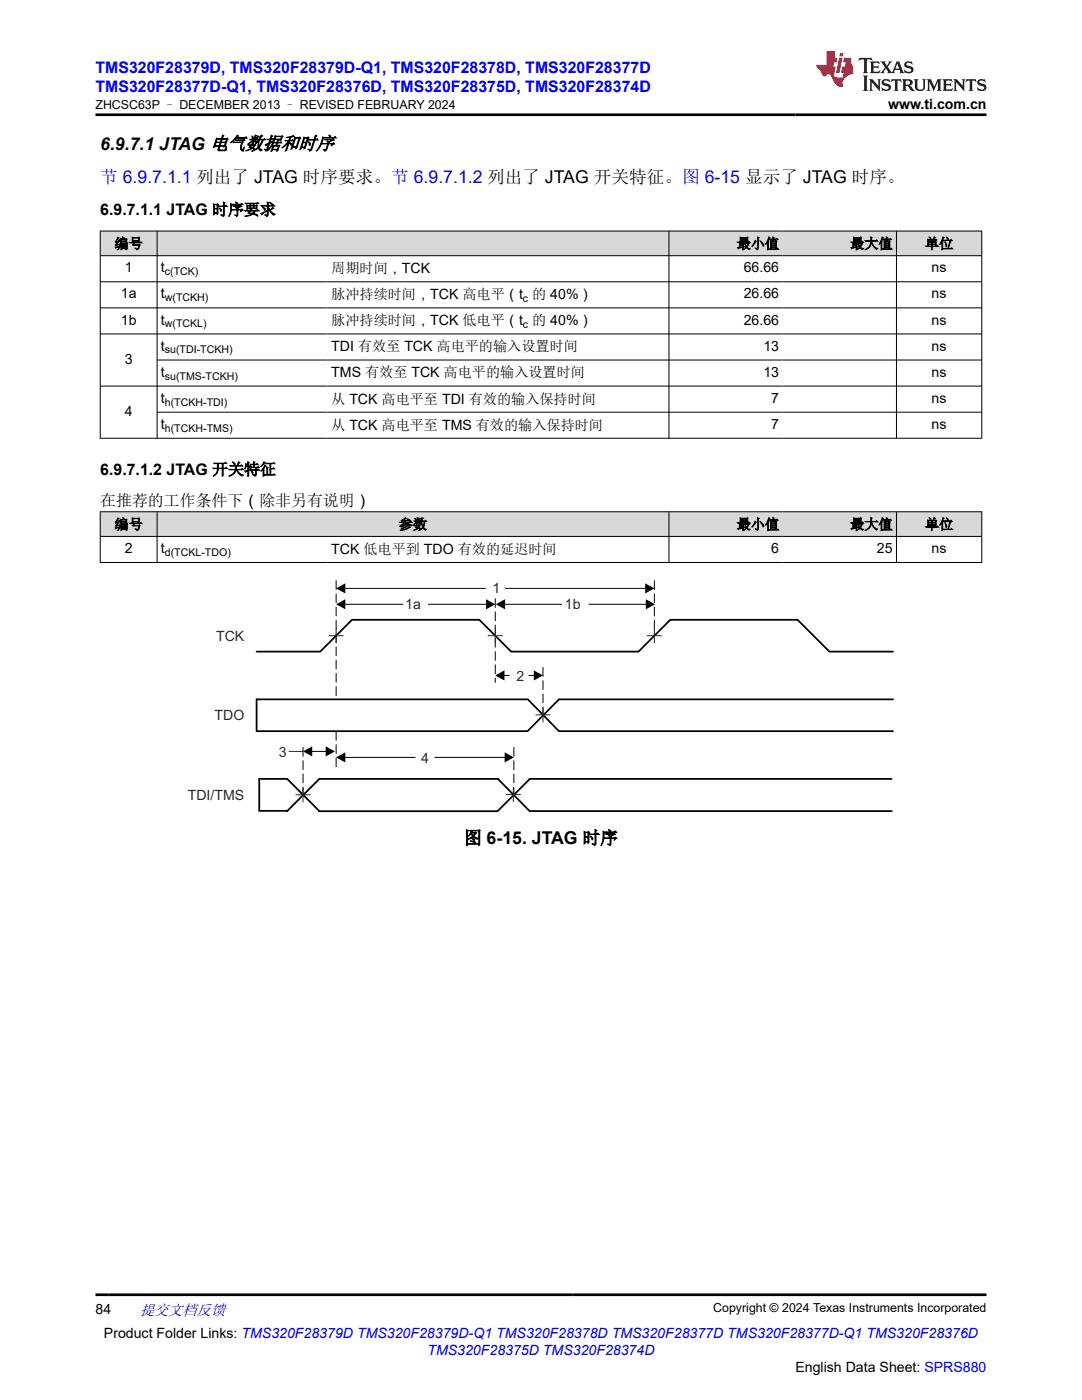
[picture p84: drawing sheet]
<svg xmlns="http://www.w3.org/2000/svg" width="216mm" height="279mm" viewBox="0 0 216 279" stroke-linecap="round" stroke-linejoin="round" font-family="sans-serif">
<defs><g id="words">
<g font-size="3.5">
<text x="20" y="29.8">6.9.7.1 JTAG 电气数据和时序</text>
<text x="92.6" y="168.4">图 6-15. JTAG 时序</text>
</g>
<text font-size="3.5" fill="#00f" x="20" y="36.5">节 6.9.7.1.1 列出了 JTAG 时序要求。节 6.9.7.1.2 列出了 JTAG 开关特征。图 6-15 显示了 JTAG 时序。</text>
<g font-size="3.2" fill="#00f">
<text x="19" y="14.5">TMS320F28379D, TMS320F28379D-Q1, TMS320F28378D, TMS320F28377D</text>
<text x="19" y="18.3">TMS320F28377D-Q1, TMS320F28376D, TMS320F28375D, TMS320F28374D</text>
</g>
<g font-size="3.2">
<text x="20" y="42.9">6.9.7.1.1 JTAG 时序要求</text>
<text x="20" y="94.7">6.9.7.1.2 JTAG 开关特征</text>
<text x="20" y="101">在推荐的工作条件下（除非另有说明）</text>
</g>
<text font-size="3" fill="#00f" x="27.9" y="262.4">提交文档反馈</text>
<g font-size="2.8">
<text x="177.2" y="21.7">www.ti.com.cn</text>
<text x="22.9" y="49.6">编号</text>
<text x="147" y="49.6">最小值</text>
<text x="169.6" y="49.6">最大值</text>
<text x="184.6" y="49.6">单位</text>
<text x="24.1" y="59.6">1a</text>
<text x="24.9" y="54.4">1</text>
<text x="32.1" y="54.4">t</text>
<text x="32.1" y="59.6">t</text>
<text x="66.1" y="54.5">周期时间，TCK</text>
<text x="66.1" y="59.7">脉冲持续时间，TCK 高电平（t 的 40%）</text>
<text x="148.4" y="54.4">66.66</text>
<text x="148.4" y="59.6">26.66</text>
<text x="185.9" y="54.4">ns</text>
<text x="185.9" y="59.6">ns</text>
<text x="24.1" y="64.8">1b</text>
<text x="32.1" y="64.8">t</text>
<text x="66.1" y="64.9">脉冲持续时间，TCK 低电平（t 的 40%）</text>
<text x="148.4" y="64.8">26.66</text>
<text x="185.9" y="64.8">ns</text>
<text x="32.1" y="70">t</text>
<text x="66.1" y="70.1">TDI 有效至 TCK 高电平的输入设置时间</text>
<text x="152.3" y="70">13</text>
<text x="185.9" y="70">ns</text>
<text x="24.9" y="72.6">3</text>
<text x="32.1" y="75.2">t</text>
<text x="66.1" y="75.3">TMS 有效至 TCK 高电平的输入设置时间</text>
<text x="152.3" y="75.2">13</text>
<text x="185.9" y="75.2">ns</text>
<text x="24.9" y="83">4</text>
<text x="32.1" y="80.4">t</text>
<text x="66.1" y="80.5">从 TCK 高电平至 TDI 有效的输入保持时间</text>
<text x="153.9" y="80.4">7</text>
<text x="185.9" y="80.4">ns</text>
<text x="32.1" y="85.6">t</text>
<text x="66.1" y="85.7">从 TCK 高电平至 TMS 有效的输入保持时间</text>
<text x="153.9" y="85.6">7</text>
<text x="185.9" y="85.6">ns</text>
<text x="22.9" y="105.6">编号</text>
<text x="79.6" y="105.6">参数</text>
<text x="147" y="105.6">最小值</text>
<text x="169.6" y="105.6">最大值</text>
<text x="184.6" y="105.6">单位</text>
<text x="24.9" y="110.4">2</text>
<text x="32.1" y="110.4">t</text>
<text x="66.1" y="110.5">TCK 低电平到 TDO 有效的延迟时间</text>
<text x="153.9" y="110.4">6</text>
<text x="175" y="110.4">25</text>
<text x="185.9" y="110.4">ns</text>
<text x="19" y="262.1">84</text>
<text x="20.7" y="266.9">Product Folder Links: TMS320F28379D TMS320F28379D-Q1 TMS320F28378D TMS320F28377D TMS320F28377D-Q1 TMS320F28376D</text>
<text x="158.7" y="273.7">English Data Sheet: SPRS880</text>
</g>
<g font-size="2.8" fill="#2b292a">
<text x="98.3" y="118.4">1</text>
<text x="80.9" y="121.6">1a</text>
<text x="112.7" y="121.6">1b</text>
<text x="43.1" y="127.9">TCK</text>
<text x="103.1" y="135.8">2</text>
<text x="42.8" y="143.8">TDO</text>
<text x="55.6" y="151">3</text>
<text x="84.1" y="152.2">4</text>
<text x="37.5" y="159.6">TDI/TMS</text>
</g>
<text font-size="2.8" fill="#00f" x="85.3" y="270.3">TMS320F28375D TMS320F28374D</text>
<g font-size="2.5">
<text x="19" y="21.8">ZHCSC63P – DECEMBER 2013 – REVISED FEBRUARY 2024</text>
<text x="142.3" y="261.8">Copyright © 2024 Texas Instruments Incorporated</text>
</g>
<g font-size="2.1">
<text x="32.9" y="54.9">c(TCK)</text>
<text x="32.9" y="60.1">w(TCKH)</text>
<text x="32.9" y="65.3">w(TCKL)</text>
<text x="104.4" y="60.3">c</text>
<text x="104.4" y="65.5">c</text>
<text x="32.9" y="70.5">su(TDI-TCKH)</text>
<text x="32.9" y="75.7">su(TMS-TCKH)</text>
<text x="32.9" y="81">h(TCKH-TDI)</text>
<text x="32.9" y="86.2">h(TCKH-TMS)</text>
<text x="32.9" y="111">d(TCKL-TDO)</text>
</g>
</g></defs>
<g fill="#d8d8d8">
<path d="M20 46.1h175.9v4.9h-175.9z" fill-rule="evenodd"/>
<path d="M20.1 46.2h11.2v4.8h-11.2z" fill-rule="evenodd"/>
<path d="M31.4 46.2h102v4.8h-102z" fill-rule="evenodd"/>
<path d="M133.5 46.2h22.7v4.8h-22.7z" fill-rule="evenodd"/>
<path d="M156.2 46.2h22.6v4.8h-22.6z" fill-rule="evenodd"/>
<path d="M178.9 46.2h16.9v4.8h-16.9z" fill-rule="evenodd"/>
</g>
<g fill="none" stroke="#000" stroke-width=".2">
<path d="M19.9 46.1h176.1M19.9 51h176.1M19.9 56.2h176.1M20 46v41.5M31.3 46v41.5M133.5 46v41.5M178.9 46v41.5M195.9 46v41.5M19.9 61.4h176.1M19.9 66.6h176.1M19.9 77.1h176.1M31.3 71.9h164.7"/>
<path d="M19.9 87.5h176.1M31.3 82.3h164.7"/>
</g>
<g fill="#d8d8d8">
<path d="M20 102.1h175.9v5h-175.9z" fill-rule="evenodd"/>
<path d="M20.1 102.2h11.2v4.8h-11.2z" fill-rule="evenodd"/>
<path d="M31.4 102.2h102v4.8h-102z" fill-rule="evenodd"/>
<path d="M133.5 102.2h22.7v4.8h-22.7z" fill-rule="evenodd"/>
<path d="M156.2 102.2h22.6v4.8h-22.6z" fill-rule="evenodd"/>
<path d="M178.9 102.2h16.9v4.8h-16.9z" fill-rule="evenodd"/>
</g>
<path d="M19.9 102.1h176.1M19.9 107.1h176.1M19.9 112.3h176.1M20 102.1v10.2M31.3 102.1v10.2M133.5 102.1v10.2M178.9 102.1v10.2M195.9 102.1v10.2M100.4 134.8h6.4" fill="none" stroke="#000" stroke-width=".2"/>
<path d="M57.7 150h2.8" fill="none" stroke="#2b292a" stroke-width=".2"/>
<path d="M98.8 134.8l1.9-1v2zM106.5 133.8l1.8 1-1.8 1z" fill="#000"/>
<path d="M101.8 133.1h3.6v3.4h-3.6z" fill-rule="evenodd" fill="#fff"/>
<path d="M101.8 133.1h3.6v3.4h-3.6z" fill="none" stroke="#fff" stroke-width=".2"/>
<path d="M68.6 151.2h32.4" fill="none" stroke="#000" stroke-width=".2"/>
<path d="M67.1 151.2l1.8-1.1v2.1zM100.7 150.1l1.8 1.1-1.8 1z" fill="#000"/>
<path d="M83 149.4h3.6v3.5h-3.6z" fill-rule="evenodd" fill="#fff"/>
<path d="M83 149.4h3.6v3.5h-3.6z" fill="none" stroke="#fff" stroke-width=".2"/>
<path d="M51.2 130h12.7l6.3-6.3h25.4l6.4 6.3h25.4l6.3-6.3h25.4l6.4 6.3h12.7M51.2 139.6v6.3M51.2 139.6h54M105.3 139.6l6.2 6.3M178.2 139.6h-66.7l-6.2 6.3M51.2 145.9h54M111.6 145.9h66.6" fill="none" stroke="#000" stroke-width=".35"/>
<path d="M67.1 115.9v23.7M130.6 115.9v10.9M108.3 133.2v9.5M60.5 149.2v9.5M67.1 146v7.4M102.5 149.2v9.4" fill="none" stroke="#000" stroke-width=".2" stroke-dasharray="1.8 .9"/>
<path d="M68.6 117.4h60.4M62 150h3.3" fill="none" stroke="#000" stroke-width=".2"/>
<path d="M67.1 117.4l1.8-1v2zM128.7 116.4l1.9 1-1.9 1zM60.5 150l1.8-1v2zM65 149l1.8 1-1.8 1z" fill="#000"/>
<path d="M97 115.7h3.6v3.4h-3.6z" fill-rule="evenodd" fill="#fff"/>
<path d="M97 115.7v3.4h3.6v-3.4" fill="none" stroke="#fff" stroke-width=".2"/>
<path d="M99.4 155.5l6.3 6.4h72.2M99.5 155.4h-35.8l-6.4 6.5M105.7 155.4h72.2M105.7 155.5l-6.4 6.4h-35.7M51.8 161.8h5.6M63.6 161.8l-6.3-6.4h-5.6v6.4" fill="none" stroke="#000" stroke-width=".35"/>
<path d="M98.8 119.5v16.7" fill="none" stroke="#000" stroke-width=".2" stroke-dasharray="1.8 .9"/>
<path d="M68.6 120.6h28.7" fill="none" stroke="#000" stroke-width=".2"/>
<path d="M67.1 120.6l1.8-1v2zM97 119.6l1.8 1-1.8 1z" fill="#000"/>
<path d="M80.6 118.9h4.7v3.4h-4.7z" fill-rule="evenodd" fill="#fff"/>
<path d="M80.6 118.9h4.7v3.4h-4.7z" fill="none" stroke="#fff" stroke-width=".2"/>
<path d="M100.5 120.6h28.7" fill="none" stroke="#000" stroke-width=".2"/>
<path d="M99 120.6l1.8-1v2zM128.9 119.6l1.8 1-1.8 1z" fill="#000"/>
<path d="M112.3 118.9h5v3.4h-5z" fill-rule="evenodd" fill="#fff"/>
<path d="M112.3 118.9h5v3.4h-5z" fill="none" stroke="#fff" stroke-width=".2"/>
<path d="M65.6 126.9h2.9M67.1 125.4v2.9M97.4 126.9h2.9M98.8 125.4v2.9M129.1 126.9h2.9M130.6 125.4v2.9M59 158.6h2.9M60.5 157.2v2.8M101 158.6h2.9M102.4 157.1v2.9M106.9 142.7h2.9M108.3 141.2v2.9" fill="none" stroke="#2b292a" stroke-width=".2"/>
<path d="M171.5 11.6l-.2 .5 .5-.2h.6v.1v2.2l-.2 .4h1l-.2-.4v-2.2v-.1h.5l.5 .2-.1-.5zM173.6 12.3l.2 .4v1.5l-.2 .4h1.9l.1-.6a1.08 1.08 0 0 1-1.3 .2v-.7h.6l.4 .2v-.7l-.4 .2h-.6v-.5l.2-.2a1 1 0 0 1 1 .3l-.1-.5zM175.7 12.3l.9 1.1-1 1.2h.9l-.2-.2 .5-.8 .4 .8-.2 .2h1.6l-.2-.2 .2-.5h.9l.1 .5-.1 .2h.9l-.2-.3-.8-2h-.5l-.9 2.2-.9-1.1 .9-1.1h-.8l.2 .2-.4 .6-.4-.6 .2-.2zM179 12.7l.4 1h-.7zM180.7 12.4a.65 .65 0 0 0-.2 .7 .65 .65 0 0 0 .6 .5l.6 .1 .1 .3a.79 .79 0 0 1-.7 .4 .79 .79 0 0 1-.7-.5l.1 .7 .2-.1a.93 .93 0 0 0 1.1 .1 .93 .93 0 0 0 .4-1 1.46 1.46 0 0 0-1.2-.6l-.1-.3a1.09 1.09 0 0 1 1.2 .2l-.2-.6-.1 .1-.5-.2zM172.2 15.1l.2 .4v2.2l-.2 .4h1l-.2-.4v-2.2l.2-.4zM173.4 15.8l.2 .4v1.5l-.2 .4h.8l-.3-.4 .1-1.3 1.6 1.8v-2l.2-.4h-.7l.1 .2 .1 1.1-1.2-1.3zM176.2 15.9a.65 .65 0 0 0-.2 .8 .65 .65 0 0 0 .6 .4l.6 .2 .1 .2a.79 .79 0 0 1-.7 .4 .79 .79 0 0 1-.7-.5l.1 .7 .2-.1a.93 .93 0 0 0 1.1 .1 .93 .93 0 0 0 .4-.9 1.46 1.46 0 0 0-1.2-.6l-.1-.4a1.09 1.09 0 0 1 1.2 .2l-.1-.6-.2 .1-.5-.1zM177.9 15.8l-.1 .6a.63 .63 0 0 1 .8-.3v1.6l-.3 .4h1l-.2-.4v-1.6a.66 .66 0 0 1 .8 .3l-.1-.6zM180 15.8l.2 .4v1.5l-.2 .4h1l-.2-.2-.1-.7h.5l.1 .2a.79 .79 0 0 0 1.2 .6l-1-.9a.61 .61 0 0 0 .6-.6 .61 .61 0 0 0-.5-.7zM180.8 16.1h.1a.47 .47 0 0 1 .5 .1 .47 .47 0 0 1 .1 .5l-.1 .1-.7 .1zM182.3 15.8l.2 .2a2.27 2.27 0 0 0 .4 2 1.04 1.04 0 0 0 1.7-.7v-1.3l.2-.2h-.8l.2 .4v1.1a.6 .6 0 0 1-.6 .6 .6 .6 0 0 1-.6-.6v-1.1l.3-.4zM184.9 15.8l.2 .4v1.5l-.2 .4h.8l-.3-.4v-1.4l.9 1.9 .9-1.9v1.4l-.3 .4h1l-.2-.4v-1.5l.2-.4h-.8l-.7 1.5-.6-1.5zM188.1 15.8l.2 .4v1.5l-.2 .4h1.9l.1-.6a1.09 1.09 0 0 1-1.3 .2v-.7h.6l.4 .2v-.6l-.4 .2h-.6v-.6l.2-.1a1.01 1.01 0 0 1 1 .3l-.1-.6zM190.2 15.8l.3 .4v1.5l-.3 .4h.8l-.2-.4v-1.3l1.6 1.8v-2l.2-.4h-.7l.2 .2v1.1l-1.2-1.3zM192.8 15.8l-.1 .6a.63 .63 0 0 1 .8-.3v1.6l-.3 .4h1l-.2-.4v-1.6a.66 .66 0 0 1 .8 .3l-.1-.6zM195.2 15.9a.65 .65 0 0 0-.2 .8 .65 .65 0 0 0 .6 .4l.6 .2 .2 .2a.79 .79 0 0 1-.7 .4 .79 .79 0 0 1-.7-.5l.1 .7 .2-.1a.93 .93 0 0 0 1 .1 .93 .93 0 0 0 .5-.9 1.46 1.46 0 0 0-1.3-.6v-.4a1.09 1.09 0 0 1 1.2 .2l-.2-.6-.2 .1-.5-.1z" fill="#231f20"/>
<path d="M164.9 10.2v2.8h-2l.1 .3 .8 1a.95 .95 0 0 0 1 .9 .59 .59 0 0 1 .5-.4 .59 .59 0 0 1 .5 .4l.4 .7a1.59 1.59 0 0 0 2.1 1.4 1.61 1.61 0 0 1 1-2.3l1-.3-.1-1.5a1.59 1.59 0 0 1-.3-1.7h-1.5l-.2 .9h.6l-.2 .9h-.5l-.2 1v.2l.4 .1-.1 .9h-.7a.73 .73 0 0 1-1-.7l.3-1.5h-.5l.1-.9h.5l.2-.9h-.5v-1.3zM167.4 11.5l-.6 3.1h.7l.6-3.1zM167.6 10.6l-.1 .6h.7l.1-.6z" fill="#ed1c24"/>
<path d="M19 22.9h177.8M19 258.4h177.8" fill="none" stroke="#000" stroke-width=".53"/>
<use href="#words"/>
</svg>
